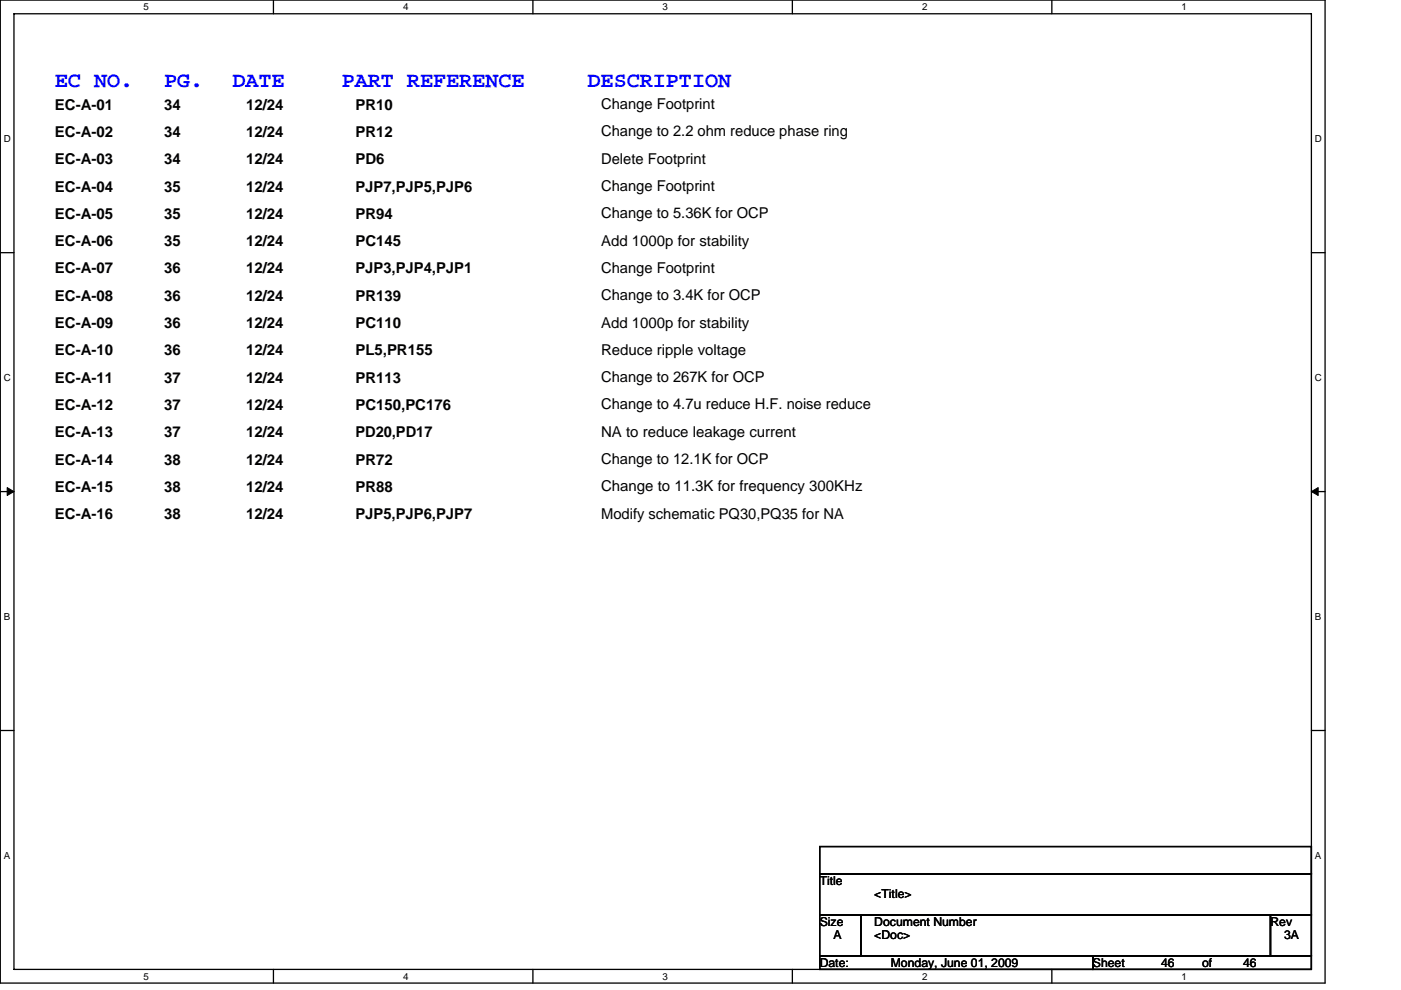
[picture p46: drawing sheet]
<svg xmlns="http://www.w3.org/2000/svg" width="297mm" height="210mm" viewBox="0 0 297 210" stroke-linecap="round" stroke-linejoin="round" font-family="sans-serif">
<defs><g id="words">
<g font-size="4.6" fill="#00f">
<text x="11.6" y="18.4">EC NO.</text>
<text x="34.8" y="18.4">PG.</text>
<text x="49.3" y="18.4">DATE</text>
<text x="72.4" y="18.4">PART REFERENCE</text>
<text x="124.6" y="18.4">DESCRIPTION</text>
</g>
<g font-size="3.2">
<text x="11.6" y="23.2">EC-A-01</text>
<text x="34.8" y="23.2">34</text>
<text x="52.2" y="23.2">12/24</text>
<text x="75.3" y="23.2">PR10</text>
<text x="127.5" y="23.2">Change Footprint</text>
<text x="11.6" y="29">EC-A-02</text>
<text x="34.8" y="29">34</text>
<text x="52.2" y="29">12/24</text>
<text x="75.3" y="29">PR12</text>
<text x="127.5" y="28.9">Change to 2.2 ohm reduce phase ring</text>
<text x="11.6" y="34.8">EC-A-03</text>
<text x="34.8" y="34.8">34</text>
<text x="52.2" y="34.8">12/24</text>
<text x="75.3" y="34.8">PD6</text>
<text x="127.5" y="34.7">Delete Footprint</text>
<text x="11.6" y="40.6">EC-A-04</text>
<text x="34.8" y="40.6">35</text>
<text x="52.2" y="40.6">12/24</text>
<text x="75.3" y="40.6">PJP7,PJP5,PJP6</text>
<text x="127.5" y="40.5">Change Footprint</text>
<text x="11.6" y="46.4">EC-A-05</text>
<text x="34.8" y="46.4">35</text>
<text x="52.2" y="46.4">12/24</text>
<text x="75.3" y="46.4">PR94</text>
<text x="127.5" y="46.3">Change to 5.36K for OCP</text>
<text x="11.6" y="52.2">EC-A-06</text>
<text x="34.8" y="52.2">35</text>
<text x="52.2" y="52.2">12/24</text>
<text x="75.3" y="52.2">PC145</text>
<text x="127.5" y="52.1">Add 1000p for stability</text>
<text x="11.6" y="58">EC-A-07</text>
<text x="34.8" y="58">36</text>
<text x="52.2" y="58">12/24</text>
<text x="75.3" y="58">PJP3,PJP4,PJP1</text>
<text x="127.5" y="57.9">Change Footprint</text>
<text x="11.6" y="63.8">EC-A-08</text>
<text x="34.8" y="63.8">36</text>
<text x="52.2" y="63.8">12/24</text>
<text x="75.3" y="63.8">PR139</text>
<text x="127.5" y="63.7">Change to 3.4K for OCP</text>
<text x="11.6" y="69.6">EC-A-09</text>
<text x="34.8" y="69.6">36</text>
<text x="52.2" y="69.6">12/24</text>
<text x="75.4" y="69.6">PC110</text>
<text x="127.5" y="69.5">Add 1000p for stability</text>
<text x="11.6" y="75.4">EC-A-10</text>
<text x="34.8" y="75.4">36</text>
<text x="52.2" y="75.4">12/24</text>
<text x="75.3" y="75.4">PL5,PR155</text>
<text x="127.5" y="75.3">Reduce ripple voltage</text>
<text x="11.6" y="81.2">EC-A-11</text>
<text x="34.8" y="81.2">37</text>
<text x="52.2" y="81.2">12/24</text>
<text x="75.4" y="81.2">PR113</text>
<text x="127.5" y="81.1">Change to 267K for OCP</text>
<text x="11.6" y="86.9">EC-A-12</text>
<text x="34.8" y="86.9">37</text>
<text x="52.2" y="86.9">12/24</text>
<text x="75.3" y="86.9">PC150,PC176</text>
<text x="127.5" y="86.8">Change to 4.7u reduce H.F. noise reduce</text>
<text x="11.6" y="92.7">EC-A-13</text>
<text x="34.8" y="92.7">37</text>
<text x="52.2" y="92.7">12/24</text>
<text x="75.3" y="92.7">PD20,PD17</text>
<text x="127.5" y="92.6">NA to reduce leakage current</text>
<text x="11.6" y="98.5">EC-A-14</text>
<text x="34.8" y="98.5">38</text>
<text x="52.2" y="98.5">12/24</text>
<text x="75.3" y="98.5">PR72</text>
<text x="127.5" y="98.4">Change to 12.1K for OCP</text>
<text x="11.6" y="104.3">EC-A-15</text>
<text x="34.8" y="104.3">38</text>
<text x="52.2" y="104.3">12/24</text>
<text x="75.3" y="104.3">PR88</text>
<text x="127.5" y="104.2">Change to 11.3K for frequency 300KHz</text>
<text x="11.6" y="110.1">EC-A-16</text>
<text x="34.8" y="110.1">38</text>
<text x="52.2" y="110.1">12/24</text>
<text x="75.3" y="110.1">PJP5,PJP6,PJP7</text>
<text x="127.5" y="110">Modify schematic PQ30,PQ35 for NA</text>
</g>
<g font-size="2.6">
<text x="173.8" y="187.7">Title</text>
<text x="185.4" y="190.6">&lt;Title&gt;</text>
<text x="173.8" y="196.4">Size</text>
<text x="185.4" y="196.4">Document Number</text>
<text x="269.4" y="196.4">Rev</text>
<text x="176.7" y="199.3">A</text>
<text x="185.4" y="199.3">&lt;Doc&gt;</text>
<text x="272.2" y="199.3">3A</text>
<text x="173.8" y="205">Date:</text>
<text x="188.9" y="205">Monday, June 01, 2009</text>
<text x="231.7" y="205">Sheet</text>
<text x="246.2" y="205">46</text>
<text x="254.9" y="205">of</text>
<text x="263.6" y="205">46</text>
</g>
<g font-size="2.1">
<text x="30.5" y="2.2">5</text>
<text x="85.5" y="2.2">4</text>
<text x="140.5" y="2.2">3</text>
<text x="195.5" y="2.2">2</text>
<text x="250.5" y="2.2">1</text>
<text x=".8" y="30.1">D</text>
<text x="278.8" y="30.1">D</text>
<text x=".8" y="80.8">C</text>
<text x="278.8" y="80.8">C</text>
<text x=".8" y="131.4">B</text>
<text x="278.8" y="131.4">B</text>
<text x=".8" y="182.1">A</text>
<text x="278.8" y="182.1">A</text>
<text x="30.5" y="207.8">5</text>
<text x="85.5" y="207.8">4</text>
<text x="140.5" y="207.8">3</text>
<text x="195.5" y="207.8">2</text>
<text x="250.5" y="207.8">1</text>
</g>
</g></defs>
<path d="M.1 0h280.8v208.5h-280.8zM3 2.9h275v202.7h-275z" fill="none" stroke="#000" stroke-width=".28"/>
<g fill="#fff">
<path d="M30.5 .3h1.1v2.3h-1.1z"/>
<path d="M30.5 205.9h1.1v2.3h-1.1z"/>
</g>
<path d="M58 0v2.9M58 205.6v2.9" fill="none" stroke="#000" stroke-width=".28"/>
<g fill="#fff">
<path d="M85.5 .3h1.1v2.3h-1.1z"/>
<path d="M85.5 205.9h1.1v2.3h-1.1z"/>
</g>
<path d="M113 0v2.9M113 205.6v2.9" fill="none" stroke="#000" stroke-width=".28"/>
<g fill="#fff">
<path d="M140.5 .3h1.1v2.3h-1.1z"/>
<path d="M140.5 205.9h1.1v2.3h-1.1z"/>
</g>
<path d="M168 0v2.9M168 205.6v2.9" fill="none" stroke="#000" stroke-width=".28"/>
<g fill="#fff">
<path d="M195.5 .3h1.2v2.3h-1.2z"/>
<path d="M195.5 205.9h1.2v2.3h-1.2z"/>
</g>
<path d="M223 0v2.9M223 205.6v2.9" fill="none" stroke="#000" stroke-width=".28"/>
<g fill="#fff">
<path d="M250.5 .3h1.2v2.3h-1.2z"/>
<path d="M250.5 205.9h1.2v2.3h-1.2z"/>
<path d="M.8 28.3h1.5v2.3h-1.5z"/>
<path d="M278.8 28.3h1.5v2.3h-1.5z"/>
<path d="M.8 78.9h1.5v2.3h-1.5z"/>
<path d="M278.8 78.9h1.5v2.3h-1.5z"/>
</g>
<path d="M.1 53.6h2.9M278 53.6h2.9" fill="none" stroke="#000" stroke-width=".28"/>
<g fill="#fff">
<path d="M.8 129.6h1.4v2.3h-1.4z"/>
<path d="M278.8 129.6h1.4v2.3h-1.4z"/>
</g>
<path d="M.1 104.3h2.9M278 104.3h2.9" fill="none" stroke="#000" stroke-width=".28"/>
<path d="M1.5 103.4l1.5 .9-1.5 .8zM278 104.3l1.5-.9v1.7z" fill="#000" stroke="#000" stroke-width=".21"/>
<g fill="#fff">
<path d="M.8 180.3h1.4v2.3h-1.4z"/>
<path d="M278.8 180.3h1.4v2.3h-1.4z"/>
</g>
<path d="M.1 154.9h2.9M278 154.9h2.9M173.8 179.6h104.2v5.7h-104.2zM173.8 194h8.7v8.7h-8.7zM173.8 185.3h104.2v8.7h-104.2zM182.5 194h86.9v8.7h-86.9zM269.4 194h8.6v8.7h-8.6zM173.8 202.7h57.9v2.9h-57.9zM231.7 202.7h46.3v2.9h-46.3z" fill="none" stroke="#000" stroke-width=".28"/>
<use href="#words"/>
</svg>
